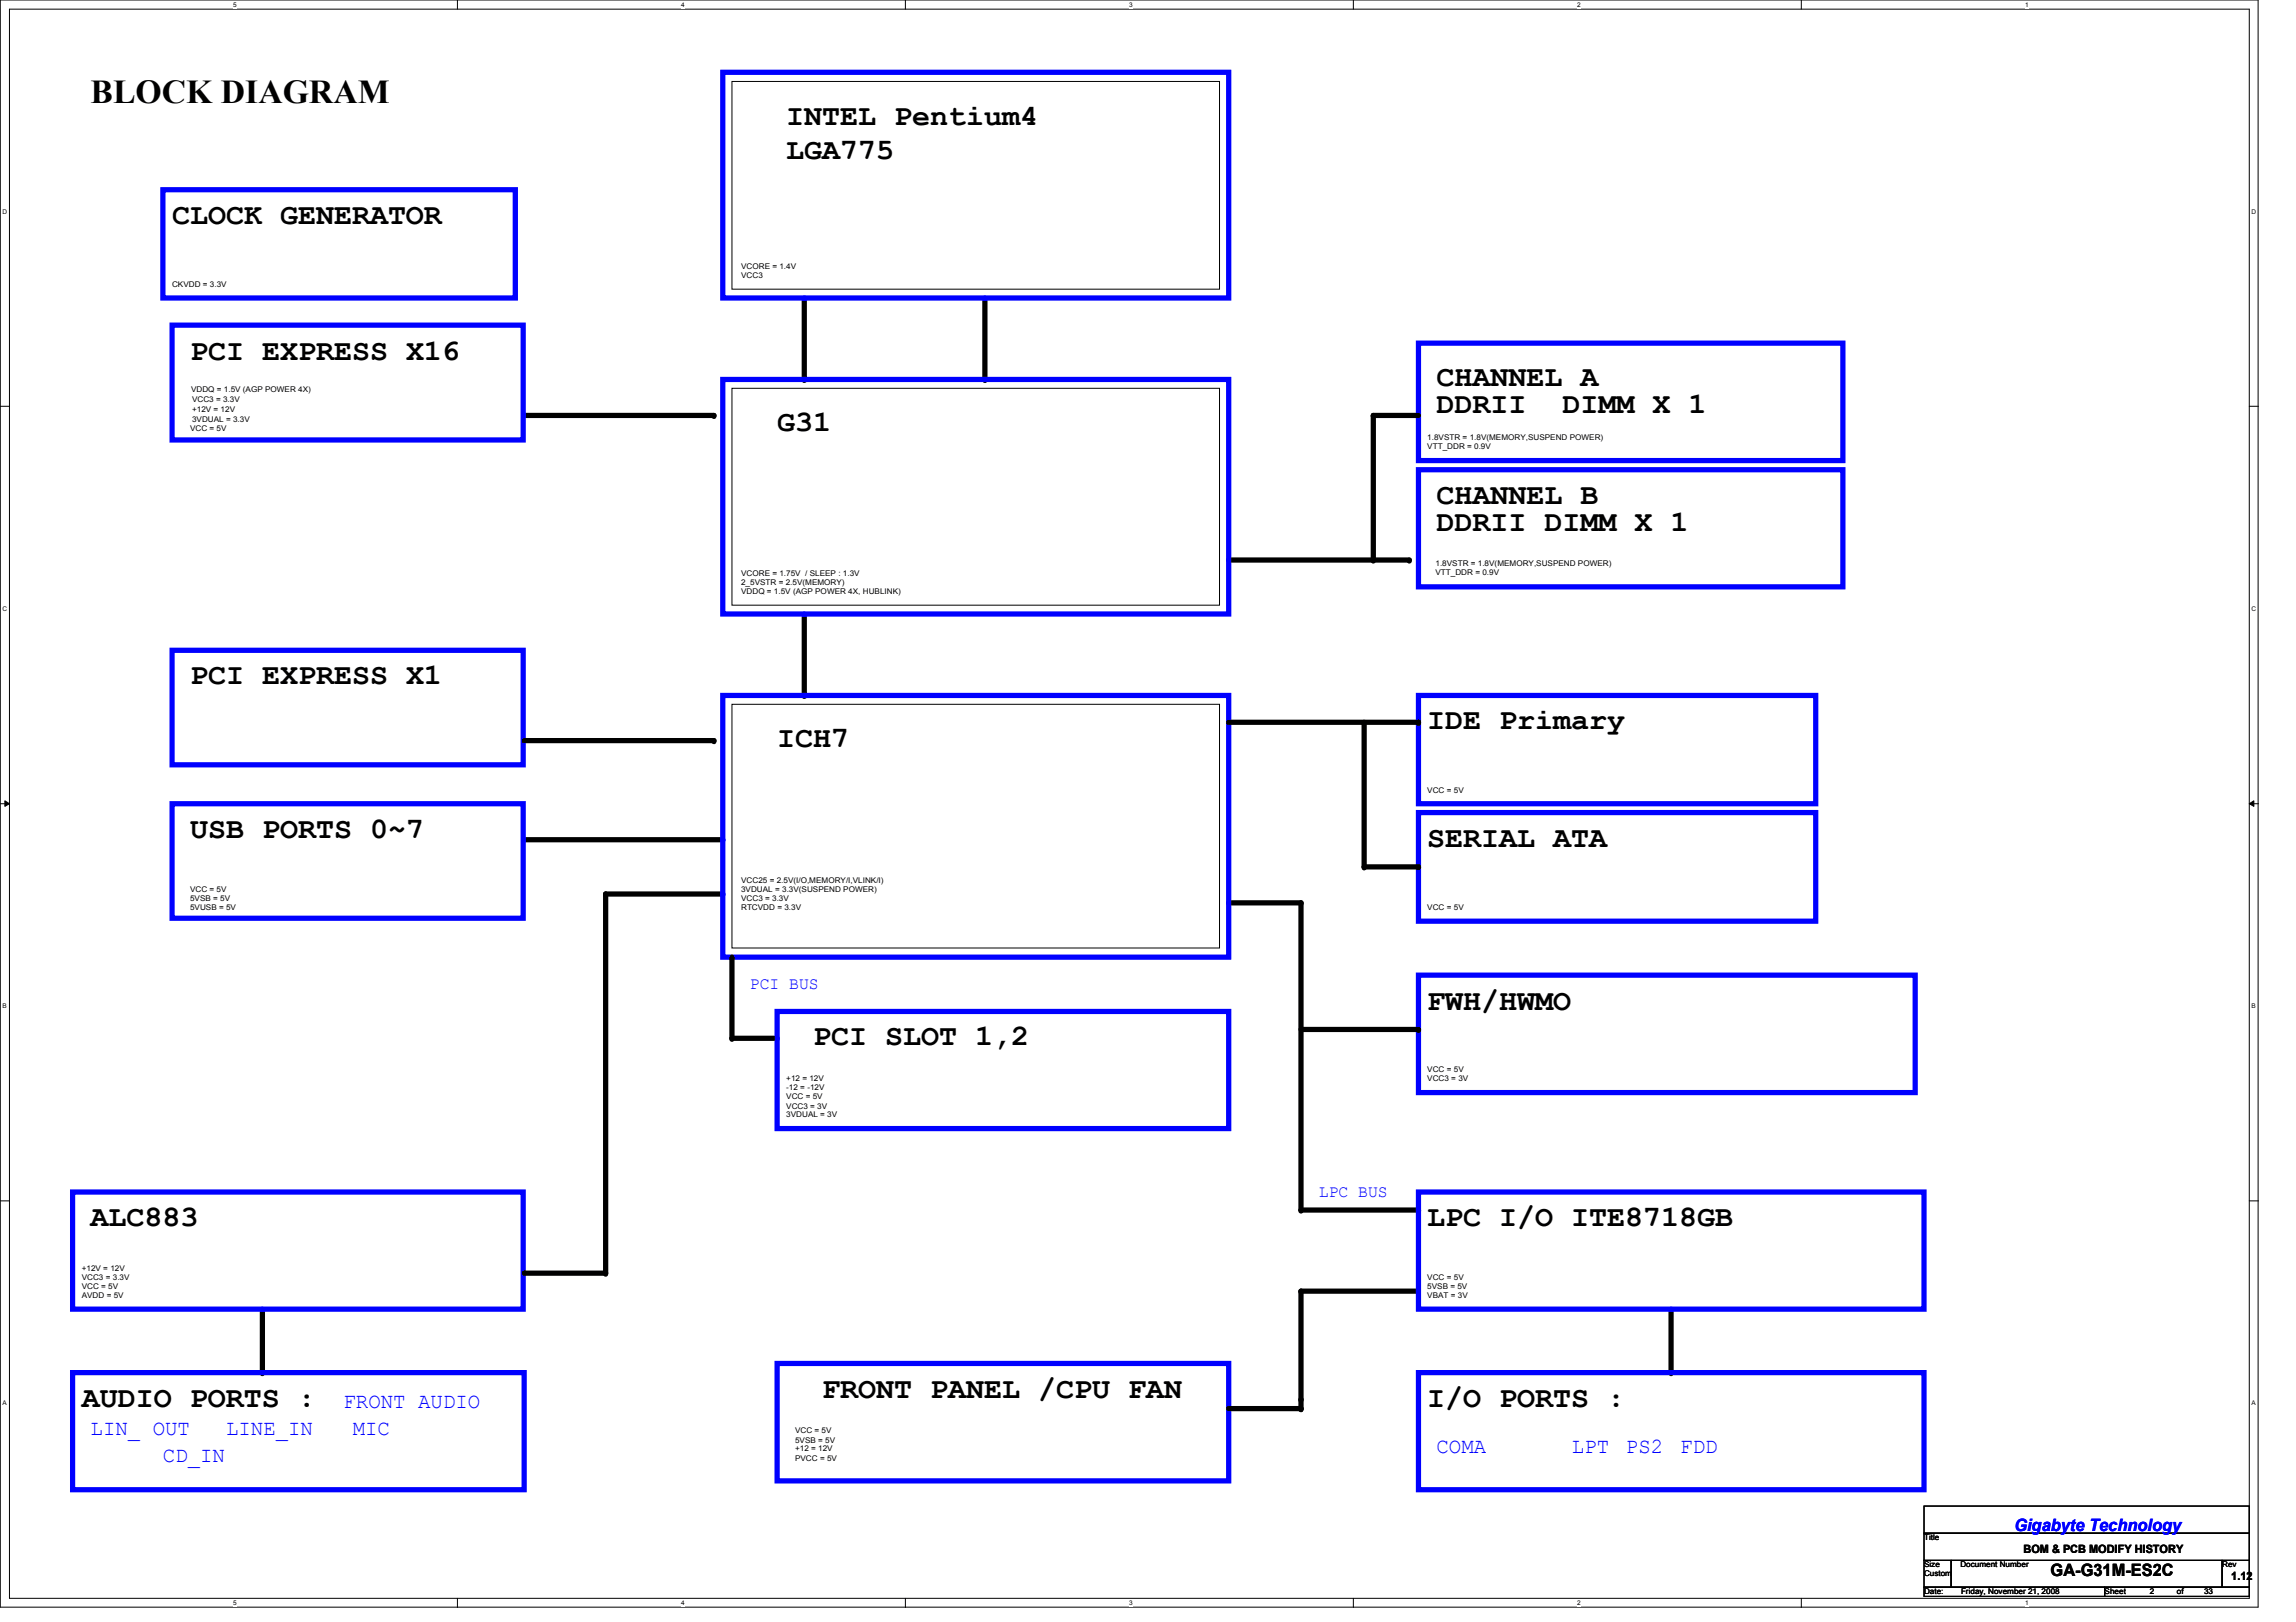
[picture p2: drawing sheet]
<svg xmlns="http://www.w3.org/2000/svg" width="297mm" height="210mm" viewBox="0 0 297 210" stroke-linecap="round" stroke-linejoin="round" font-family="sans-serif">
<defs><g id="words">
<text font-size="4.3" x="11.7" y="13.3">BLOCK DIAGRAM</text>
<g font-size="3.9">
<text x="101.7" y="16.1">INTEL Pentium4</text>
<text x="101.7" y="20.5">LGA775</text>
<text x="22.3" y="29">CLOCK GENERATOR</text>
<text x="24.6" y="46.5">PCI EXPRESS X16</text>
<text x="185.8" y="53.5">DDRII</text>
<text x="185.8" y="50">CHANNEL A</text>
<text x="202.1" y="53.5">DIMM X 1</text>
<text x="100.5" y="55.8">G31</text>
<text x="185.8" y="65.2">CHANNEL B</text>
<text x="185.8" y="68.7">DDRII DIMM X 1</text>
<text x="24.6" y="88.6">PCI EXPRESS X1</text>
<text x="184.7" y="94.4">IDE Primary</text>
<text x="100.5" y="96.7">ICH7</text>
<text x="24.6" y="108.4">USB PORTS 0~7</text>
<text x="184.7" y="109.6">SERIAL ATA</text>
<text x="184.7" y="130.6">FWH/HWMO</text>
<text x="105.2" y="135.3">PCI SLOT 1,2</text>
<text x="11.7" y="158.7">ALC883</text>
<text x="184.7" y="158.7">LPC I/O ITE8718GB</text>
<text x="10.6" y="182">AUDIO PORTS :</text>
<text x="106.4" y="180.9">FRONT PANEL /CPU FAN</text>
<text x="184.7" y="182">I/O PORTS :</text>
</g>
<g font-size="2.8" fill="#00f">
<text x="11.7" y="185.7">LIN_ OUT</text>
<text x="29.2" y="185.7">LINE_IN</text>
<text x="44.4" y="182.2">FRONT AUDIO</text>
<text x="45.6" y="185.7">MIC</text>
<text x="21.1" y="189.2">CD_IN</text>
<text x="185.8" y="188">COMA</text>
<text x="203.4" y="188">LPT</text>
<text x="210.3" y="188">PS2</text>
<text x="217.4" y="188">FDD</text>
</g>
<g font-size="2.2" fill="#00f">
<text x="97" y="128">PCI BUS</text>
<text x="170.6" y="154.9">LPC BUS</text>
<text x="260.6" y="198.1">Gigabyte Technology</text>
</g>
<text font-size="2.2" x="265.3" y="204">GA-G31M-ES2C</text>
<g font-size="1.5">
<text x="261.8" y="200.9">BOM &amp; PCB MODIFY HISTORY</text>
<text x="288.7" y="204.4">1.12</text>
</g>
<g font-size="1">
<text x="95.9" y="35.9">VCC3</text>
<text x="95.9" y="34.8">VCORE = 1.4V</text>
<text x="22.3" y="37.1">CKVDD = 3.3V</text>
<text x="24.7" y="50.7">VDDQ = 1.5V (AGP POWER 4X)</text>
<text x="24.8" y="53.3">+12V = 12V</text>
<text x="24.8" y="52.1">VCC3 = 3.3V</text>
<text x="24.6" y="55.8">VCC = 5V</text>
<text x="24.8" y="54.7">3VDUAL = 3.3V</text>
<text x="184.7" y="57">1.8VSTR = 1.8V(MEMORY,SUSPEND POWER)</text>
<text x="184.7" y="58.2">VTT_DDR = 0.9V</text>
<text x="95.9" y="74.5">VCORE = 1.75V / SLEEP : 1.3V</text>
<text x="95.9" y="75.7">2_5VSTR = 2.5V(MEMORY)</text>
<text x="95.9" y="76.8">VDDQ = 1.5V (AGP POWER 4X, HUBLINK)</text>
<text x="185.7" y="73.2">1.8VSTR = 1.8V(MEMORY,SUSPEND POWER)</text>
<text x="185.7" y="74.4">VTT_DDR = 0.9V</text>
<text x="184.7" y="102.6">VCC = 5V</text>
<text x="24.6" y="116.6">5VSB = 5V</text>
<text x="24.6" y="117.7">5VUSB = 5V</text>
<text x="24.6" y="115.4">VCC = 5V</text>
<text x="95.9" y="115.4">3VDUAL = 3.3V(SUSPEND POWER)</text>
<text x="95.9" y="114.3">VCC25 = 2.5V(I/O,MEMORY/I,VLINK/I)</text>
<text x="95.9" y="116.6">VCC3 = 3.3V</text>
<text x="95.9" y="117.7">RTCVDD = 3.3V</text>
<text x="184.7" y="117.7">VCC = 5V</text>
<text x="101.7" y="140">+12 = 12V</text>
<text x="101.7" y="143.5">VCC3 = 3V</text>
<text x="101.7" y="142.3">VCC = 5V</text>
<text x="101.7" y="141.1">-12 = -12V</text>
<text x="184.7" y="138.8">VCC = 5V</text>
<text x="184.7" y="140">VCC3 = 3V</text>
<text x="101.7" y="144.6">3VDUAL = 3V</text>
<text x="10.6" y="164.5">+12V = 12V</text>
<text x="10.6" y="168">AVDD = 5V</text>
<text x="10.6" y="166.8">VCC = 5V</text>
<text x="10.6" y="165.6">VCC3 = 3.3V</text>
<text x="184.7" y="168">VBAT = 3V</text>
<text x="184.7" y="166.8">5VSB = 5V</text>
<text x="184.7" y="165.6">VCC = 5V</text>
<text x="102.9" y="185.5">VCC = 5V</text>
<text x="102.9" y="189">PVCC = 5V</text>
<text x="102.9" y="187.8">+12 = 12V</text>
<text x="102.9" y="186.7">5VSB = 5V</text>
<text x="248.9" y="199.3">Title</text>
<text x="248.9" y="202.8">Size</text>
<text x="248.9" y="204">Custom</text>
<text x="253.6" y="202.8">Document Number</text>
<text x="287.5" y="202.8">Rev</text>
<text x="248.9" y="206.3">Date:</text>
<text x="253.7" y="206.3">Friday, November 21, 2008</text>
<text x="272.3" y="206.3">Sheet</text>
<text x="278.1" y="206.3">2</text>
<text x="281.6" y="206.3">of</text>
<text x="285.2" y="206.3">33</text>
</g>
<g font-size=".8">
<text x="30.2" y=".9">5</text>
<text x="88.1" y=".9">4</text>
<text x="146.1" y=".9">3</text>
<text x="204" y=".9">2</text>
<text x="262" y=".9">1</text>
<text x=".3" y="27.6">D</text>
<text x="291.3" y="27.6">D</text>
<text x=".3" y="79">C</text>
<text x="291.3" y="79">C</text>
<text x=".3" y="130.5">B</text>
<text x="291.3" y="130.5">B</text>
<text x=".3" y="181.9">A</text>
<text x="291.3" y="181.9">A</text>
<text x="30.2" y="207.7">5</text>
<text x="88.1" y="207.7">4</text>
<text x="146.1" y="207.7">3</text>
<text x="204" y="207.7">2</text>
<text x="262" y="207.7">1</text>
</g>
</g></defs>
<path d="M0 0h292.1v208h-292.1zM1.2 1.2h289.8v205.6h-289.8z" fill="none" stroke="#000" stroke-width=".13"/>
<g fill="#fff">
<path d="M30.2 .1h.4v1h-.4z"/>
<path d="M30.2 207h.4v.9h-.4z"/>
</g>
<path d="M59.2 0v1.2M59.2 206.8v1.2" fill="none" stroke="#000" stroke-width=".13"/>
<g fill="#fff">
<path d="M88.1 .1h.5v1h-.5z"/>
<path d="M88.1 207h.5v.9h-.5z"/>
</g>
<path d="M117.1 0v1.2M117.1 206.8v1.2" fill="none" stroke="#000" stroke-width=".13"/>
<g fill="#fff">
<path d="M146.1 .1h.5v1h-.5z"/>
<path d="M146.1 207h.5v.9h-.5z"/>
</g>
<path d="M175.1 0v1.2M175.1 206.8v1.2" fill="none" stroke="#000" stroke-width=".13"/>
<g fill="#fff">
<path d="M204 .1h.5v1h-.5z"/>
<path d="M204 207h.5v.9h-.5z"/>
</g>
<path d="M233 0v1.2M233 206.8v1.2" fill="none" stroke="#000" stroke-width=".13"/>
<g fill="#fff">
<path d="M262 .1h.5v1h-.5z"/>
<path d="M262 207h.5v.9h-.5z"/>
<path d="M.3 26.9h.6v.9h-.6z"/>
<path d="M291.3 26.9h.6v.9h-.6z"/>
<path d="M.3 78.3h.6v.9h-.6z"/>
<path d="M291.3 78.3h.6v.9h-.6z"/>
</g>
<path d="M0 52.6h1.2M291 52.6h1.2" fill="none" stroke="#000" stroke-width=".13"/>
<g fill="#fff">
<path d="M.3 129.7h.6v.9h-.6z"/>
<path d="M291.3 129.7h.5v.9h-.5z"/>
</g>
<path d="M0 104h1.2M.6 103.6l.6 .4-.6 .4zM291 104l.6-.4v.8zM291 104h1.2" fill="none" stroke="#000" stroke-width=".13"/>
<path d="M.6 103.6l.6 .4-.6 .4zM291 104l.6-.4v.8z" fill="#000"/>
<g fill="#fff">
<path d="M.3 181.1h.6v.9h-.6z"/>
<path d="M291.3 181.1h.5v.9h-.5z"/>
</g>
<g fill="none" stroke="#000" stroke-width=".13">
<path d="M94.7 10.5h63.1v26.9h-63.1zM94.7 50.2h63.1v28.1h-63.1zM94.7 91.1h63.1v31.6h-63.1zM0 155.4h1.2M291 155.4h1.2M168.3 181.1h.1M248.9 194.9h42.1v3.5h-42.1zM248.9 198.4h42.1v3.5h-42.1zM248.9 201.9h3.5v3.5h-3.5zM248.9 205.4h23.4v1.2h-23.4zM252.4 201.9h35.1v3.5h-35.1zM272.3 205.4h18.7v1.2h-18.7z"/>
<path d="M287.5 201.9h3.5v3.5h-3.5z"/>
</g>
<g fill="none" stroke="#000" stroke-width=".68">
<path d="M104.1 38.6v10.5M127.4 38.6v10.5M67.8 53.8h24.6M183.5 53.8h-5.8v18.7M104.1 79.5v10.5M159 72.5h23.3M67.8 95.8h24.6M159 93.5h24.5M176.5 93.5v18.7h7M67.8 108.7h25.7M93.5 115.7h-15.1v49.1h-10.6M159 116.8h9.3v39.8h15.2"/>
<path d="M94.7 123.9v10.5h5.8M168.3 133.2h15.2M33.9 169.4v8.2M183.5 167.1h-15.2v15.2h-9.3M216.2 169.4v8.2"/>
</g>
<g fill="#000">
<circle cx="92.4" cy="53.8" r=".34"/>
<circle cx="104.1" cy="49.1" r=".34"/>
<circle cx="127.4" cy="49.1" r=".34"/>
<circle cx="177.7" cy="53.8" r=".34"/>
<circle cx="177.7" cy="72.5" r=".34"/>
<circle cx="182.3" cy="72.5" r=".34"/>
<circle cx="92.4" cy="95.8" r=".34"/>
<circle cx="104.1" cy="90" r=".34"/>
<circle cx="183.5" cy="93.5" r=".34"/>
<circle cx="78.4" cy="115.7" r=".34"/>
<circle cx="93.5" cy="115.7" r=".34"/>
<circle cx="93.5" cy="108.7" r=".34"/>
<circle cx="168.3" cy="116.8" r=".34"/>
<circle cx="176.5" cy="112.2" r=".34"/>
<circle cx="183.5" cy="112.2" r=".34"/>
<circle cx="94.7" cy="134.4" r=".34"/>
<circle cx="100.5" cy="134.4" r=".34"/>
<circle cx="183.5" cy="133.2" r=".34"/>
<circle cx="168.3" cy="156.6" r=".34"/>
<circle cx="183.5" cy="156.6" r=".34"/>
<circle cx="33.9" cy="177.6" r=".34"/>
<circle cx="78.4" cy="164.8" r=".34"/>
<circle cx="168.3" cy="167.1" r=".34"/>
<circle cx="216.2" cy="177.6" r=".34"/>
<circle cx="168.3" cy="181.1" r=".34"/>
<circle cx="168.3" cy="182.3" r=".34"/>
</g>
<g fill="none" stroke="#00f" stroke-width=".68">
<path d="M93.5 9.4h65.5v29.2h-65.5zM21.1 24.6h45.6v14h-45.6zM22.3 42.1h45.4v14.8h-45.4zM93.5 49.1h65.5v30.4h-65.5zM183.5 44.4h54.9v15.2h-54.9zM183.5 60.8h54.9v15.1h-54.9zM22.3 84.2h45.4v14.8h-45.4zM93.5 90h65.5v33.9h-65.5zM183.5 90h51.4v14h-51.4zM22.3 104h45.4v14.8h-45.4zM183.5 105.2h51.4v14h-51.4zM100.5 130.9h58.5v15.1h-58.5z"/>
<path d="M183.5 126.2h64.3v15.2h-64.3zM9.4 154.3h58.3v15.1h-58.3zM183.5 154.3h65.4v15.1h-65.4zM9.4 177.6h58.4v15.2h-58.4zM100.5 176.4h58.5v15.2h-58.5zM183.5 177.6h65.4v15.2h-65.4z"/>
</g>
<use href="#words"/>
</svg>
